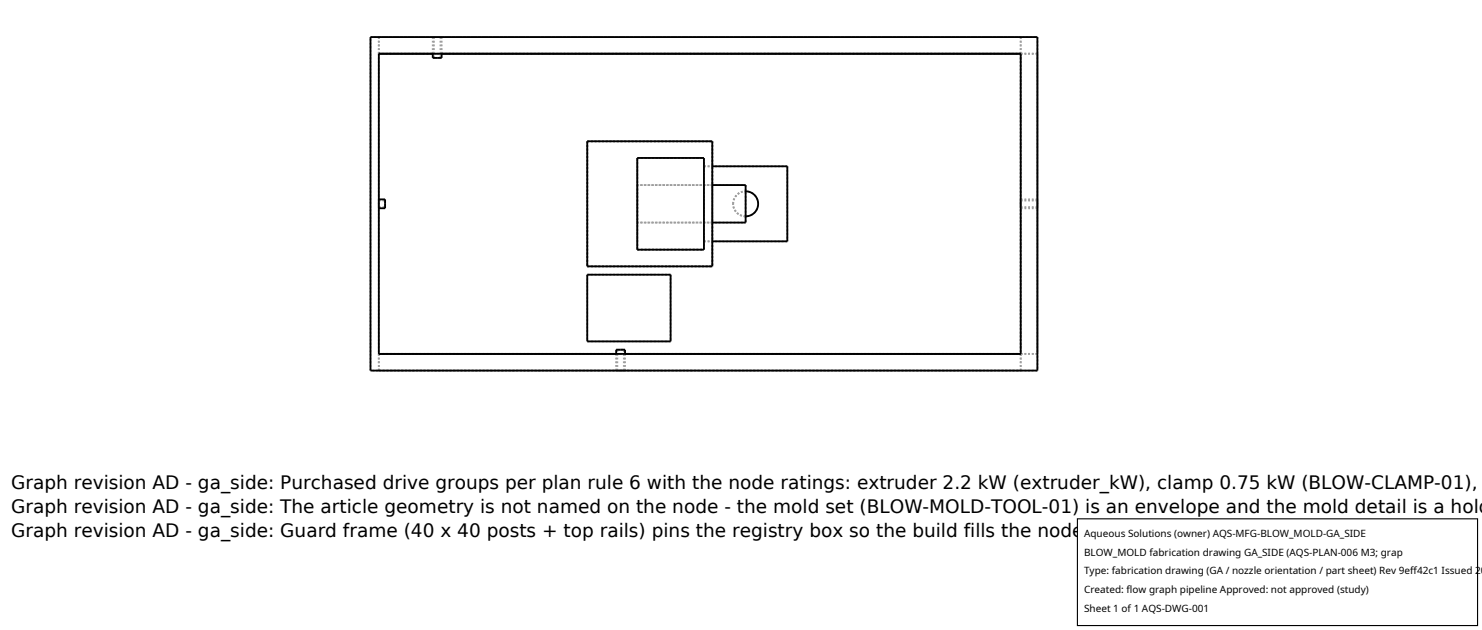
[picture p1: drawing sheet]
<svg xmlns="http://www.w3.org/2000/svg" width="212mm" height="90mm" viewBox="0 0 212 90" stroke-linecap="round" stroke-linejoin="round" font-family="sans-serif">
<defs><g id="words">
<g font-size="2.6">
<text x="1.6" y="69.8">Graph revision AD - ga_side: Purchased drive groups per plan rule 6 with the node ratings: extruder 2.2 kW (extruder_kW), clamp 0.75 kW (BLOW-CLAMP-01),</text>
<text x="1.6" y="73.3">Graph revision AD - ga_side: The article geometry is not named on the node - the mold set (BLOW-MOLD-TOOL-01) is an envelope and the mold detail is a hold</text>
<text x="1.6" y="76.7">Graph revision AD - ga_side: Guard frame (40 x 40 posts + top rails) pins the registry box so the build fills the node envelope (X-PAR-04); 8 slab anchors</text>
</g>
<g font-size="1.4">
<text x="154.8" y="76.6">Aqueous Solutions (owner) AQS-MFG-BLOW_MOLD-GA_SIDE</text>
<text x="154.8" y="79.3">BLOW_MOLD fabrication drawing GA_SIDE (AQS-PLAN-006 M3; grap</text>
<text x="154.8" y="82">Type: fabrication drawing (GA / nozzle orientation / part sheet) Rev 9eff42c1 Issued 20</text>
<text x="154.8" y="84.7">Created: flow graph pipeline Approved: not approved (study)</text>
<text x="154.8" y="87.4">Sheet 1 of 1 AQS-DWG-001</text>
</g>
</g></defs>
<g fill="none" stroke="#a0a0a0" stroke-width=".26" stroke-dasharray=".3 .3" stroke-linecap="butt">
<path d="M52.9 5.3h95.3M54.1 7.7v42.8M54.1 5.3h91.7M54.1 5.3v2.4M54.1 7.7h91.7M61.8 7.7h1.3M61.8 5.3h.6M61.8 5.3v2.4M62 8.3h.4M62 5.3h.4M62 5.3v3M62.4 5.3h.7"/>
<path d="M62.4 8.3h.5M62.4 5.3h.5M62.9 8.3h-.9M62.9 5.3h-.9M62.9 5.3v3M63.1 8.3h-1.3M63.1 5.3h-1.3M63.1 5.3v2.4M145.8 7.7h-91.7M145.8 7.7v42.8M145.8 7.7v-2.4M148.2 5.3v47.6"/>
<path d="M148.2 7.7v42.8M148.2 7.7h-2.4M54.1 29.1v.6M54.1 29.7v-1.2M54.1 28.5v.6M54.1 29.1v.5M54.1 29.6v-1M54.1 28.6v.5M54.1 29.6h.9M54.1 28.6h.9M55 28.5v1.2M55 29.1v-.5"/>
<path d="M55 28.6v1M55 29.6v-.5M83.9 38h17.8M83.9 20.2v17.8M83.9 20.2h17.8M83.9 39.2h11.9M83.9 39.2v9.5M91 31.8h15.5M91 26.4v5.4M91 26.4h15.5M91 22.6h9.5M91 22.6v13.1"/>
<path d="M91 35.7h9.5M91 35.7v-13.1M95.8 39.2v9.5M100.5 23.7h11.9M100.5 23.7v10.8M100.5 34.5h11.9M100.5 23.7h1.2M100.5 34.5h1.2M100.5 22.6v13.1M100.5 35.7v-13.1M101.7 31.8h-10.7M101.7 26.4h-10.7"/>
<path d="M101.7 31.8v-5.4M101.7 20.2v6.2M101.7 31.8v6.2M101.7 20.2v17.8M104.7 29.1l.1-.7 .4-.6 .6-.3 .7-.2 .6 .1 .6 .4 .4 .6 .2 .7-.1 .6-.4 .7-.6 .4-.7 .1-.7-.1-.6-.4-.4-.6-.1-.7M104.7 29.1l.1-.6 .4-.6 .6-.4 .7-.2M106.5 30.9l-.7-.2-.6-.3-.4-.6-.1-.7M106.5 26.4v.9M106.5 30.9v.9M106.5 30.9v-3.6M112.4 23.7v10.8M145.8 29.1v.6"/>
<path d="M145.8 29.7v-1.2M145.8 28.5v.6M145.8 29.1v.5M145.8 29.6v-1M145.8 28.6v.5M148.2 29.1v.6M148.2 29.7v-1.2M148.2 28.5v.6M148.2 29.1v.5M148.2 29.6v-1M148.2 28.6v.5M148.2 28.5h-2.4"/>
<path d="M148.2 29.7h-2.4M148.2 28.6h-2.4M148.2 29.6h-2.4M52.9 52.9v-47.6M54.1 50.5h91.7M54.1 52.9h91.7M54.1 50.5v2.4M83.9 48.7h11.9M88 50.5h1.3M88 49.9h1.3M88 52.9h1.3M88 52.9v-2.4"/>
<path d="M88.2 49.9h.9M88.2 52.9h.9M88.2 52.9v-3M88.6 52.9h-.6M88.6 49.9h-.4M88.6 52.9h-.4M89.1 49.9h-.5M89.1 52.9h-.5M89.1 52.9v-3M89.3 52.9h-.7M89.3 52.9v-2.4M145.8 52.9v-2.4"/>
<path d="M148.2 52.9h-95.3M148.2 50.5h-2.4"/>
</g>
<path d="M52.9 5.3h95.3v47.6h-95.3zM54.1 7.7h91.7v42.8h-91.7zM61.8 7.7v.6h1.3v-.6M54.1 28.5h.9v1.2h-.9M83.9 20.2h17.8v17.8h-17.8zM83.9 39.2h11.9v9.5h-11.9zM91 22.6h9.5v13.1h-9.5zM101.7 23.7h10.7v10.8h-10.7M101.7 26.4h4.8v5.4h-4.8M106.5 27.3l.7 .2 .5 .3 .4 .6 .2 .7-.1 .6-.4 .7-.6 .4-.7 .1M88 50.5v-.6h1.3v.6" fill="none" stroke="#000" stroke-width=".26"/>
<path d="M153.9 74.1h57.1v15.2h-57.1z" fill="#fff" stroke="#000" stroke-width=".16"/>
<use href="#words"/>
</svg>
